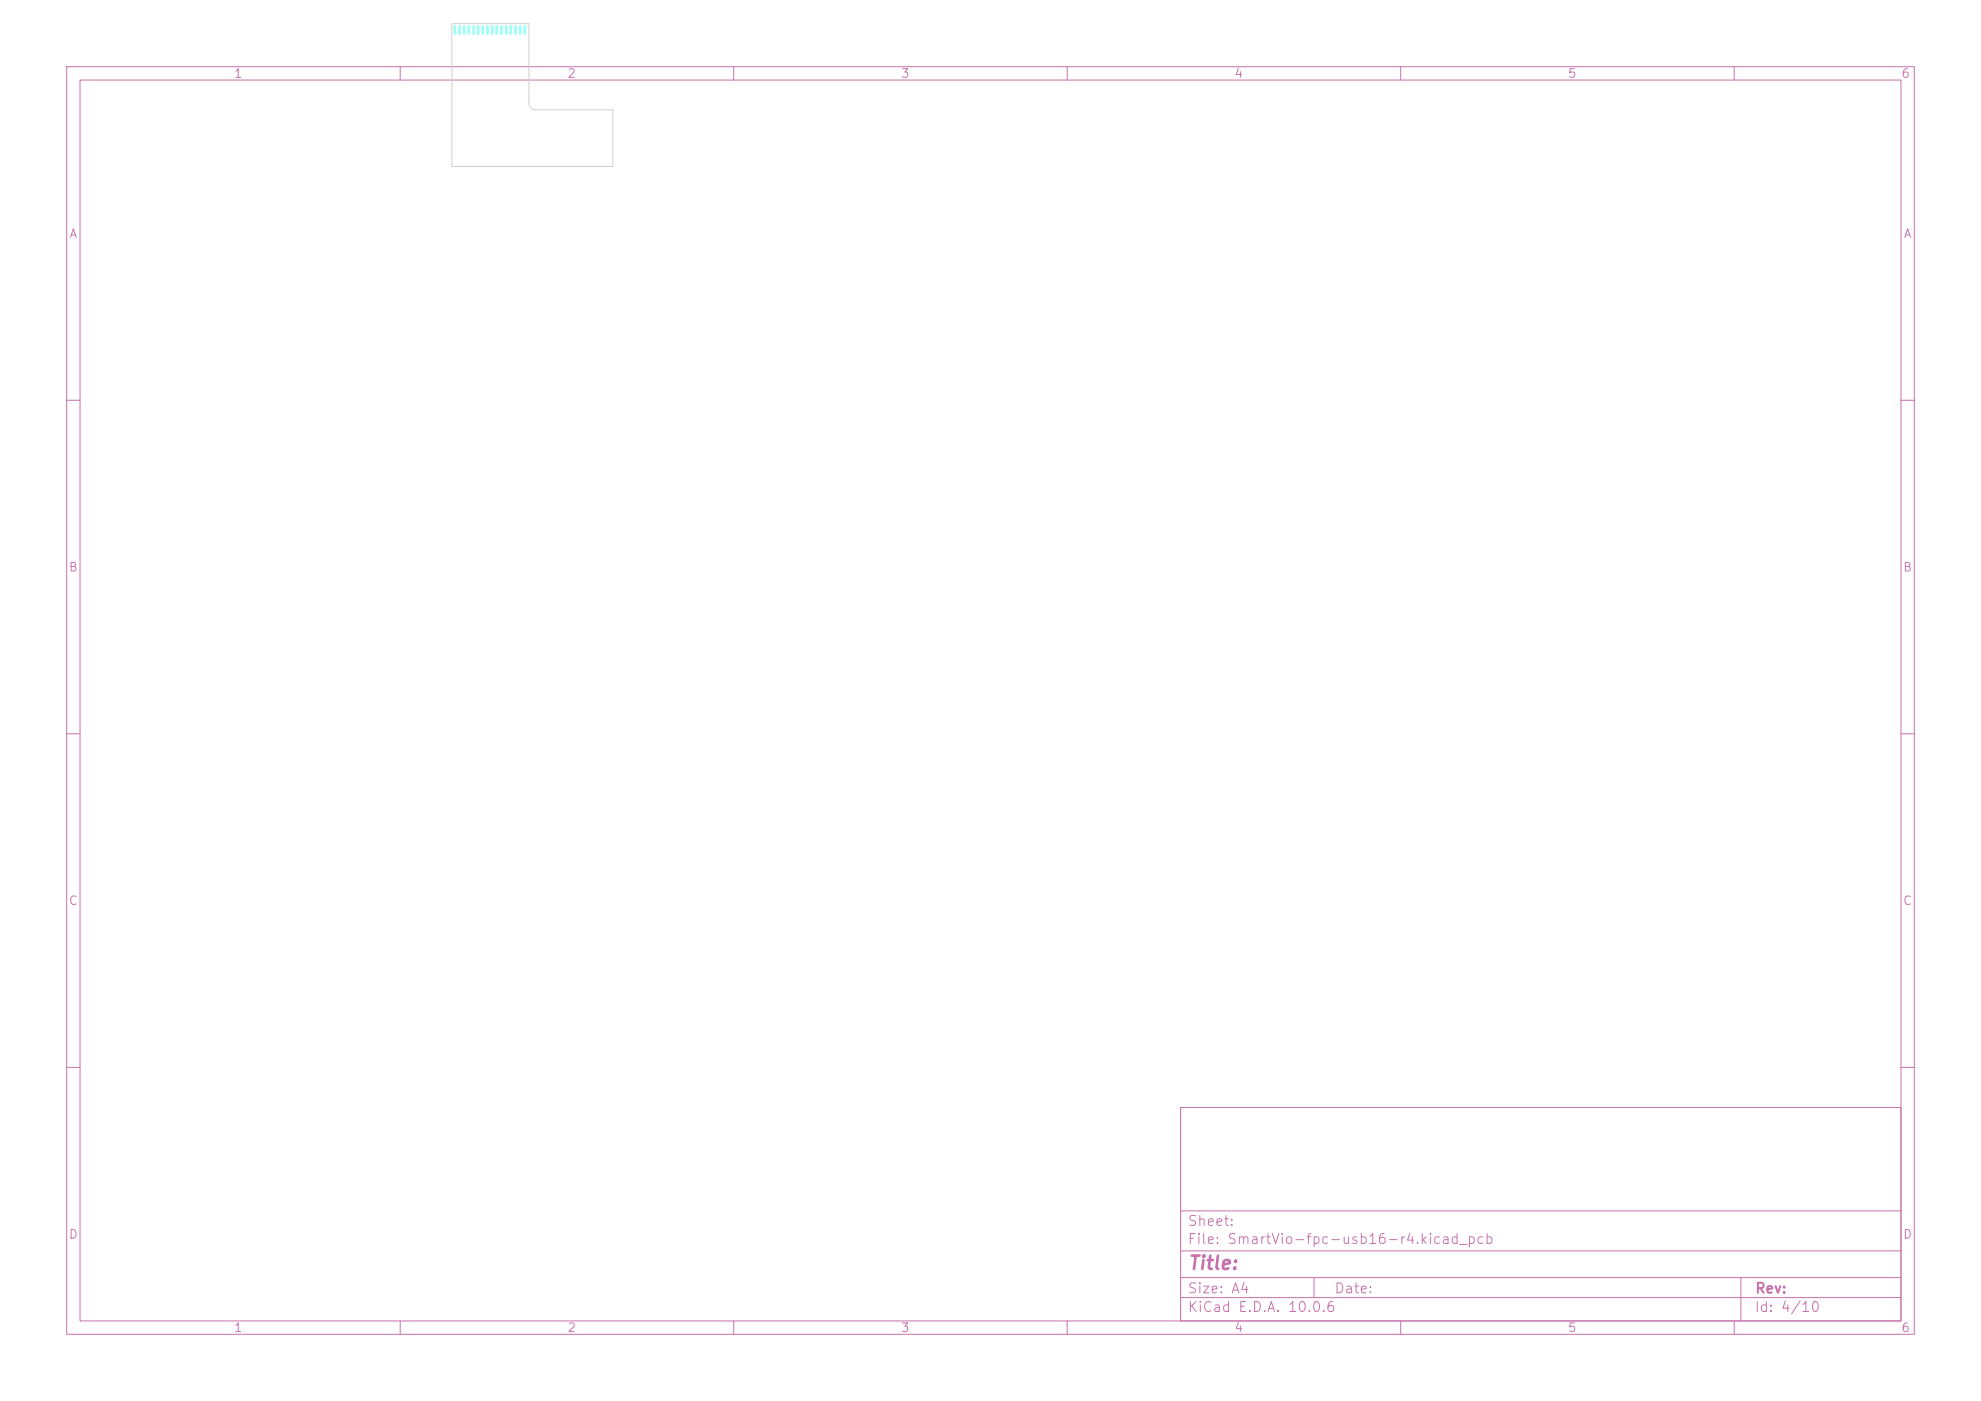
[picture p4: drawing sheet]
<svg xmlns="http://www.w3.org/2000/svg" width="297mm" height="210mm" viewBox="0 0 297 210" stroke-linecap="round" stroke-linejoin="round" font-family="sans-serif">
<defs><g id="words">
<text font-size="2" fill="#c872ab" x="178" y="190.8">Title:</text>
<g font-size="1.5" fill="#c872ab">
<text x="178" y="184.1">Sheet:</text>
<text x="178" y="186.8">File: SmartVio-fpc-usb16-r4.kicad_pcb</text>
<text x="178" y="197">KiCad E.D.A. 10.0.6</text>
<text x="178" y="194.2">Size: A4</text>
<text x="200" y="194.2">Date:</text>
<text x="263" y="197">Id: 4/10</text>
<text x="263" y="194.2">Rev:</text>
</g>
<g font-size="1.3" fill="#c872ab">
<text x="35" y="12">1</text>
<text x="85" y="12">2</text>
<text x="135" y="12">3</text>
<text x="185" y="12">4</text>
<text x="235" y="12">5</text>
<text x="285" y="12">6</text>
<text x="10.3" y="36">A</text>
<text x="285.3" y="36">A</text>
<text x="10.2" y="86">B</text>
<text x="285.2" y="86">B</text>
<text x="10.2" y="136">C</text>
<text x="285.2" y="136">C</text>
<text x="10.2" y="186">D</text>
<text x="285.2" y="186">D</text>
<text x="35" y="200">1</text>
<text x="85" y="200">2</text>
<text x="135" y="200">3</text>
<text x="185" y="200">4</text>
<text x="235" y="200">5</text>
<text x="285" y="200">6</text>
</g>
</g></defs>
<g fill="none" stroke="#c872ab" stroke-width=".15">
<path d="M10 10h277v190h-277zM12 12h273v186h-273zM60 10v2M110 10v2M160 10v2M210 10v2M260 10v2M10 60h2M285 60h2M10 110h2M285 110h2M10 160h2"/>
<path d="M177 166h108v32h-108zM285 160h2M60 198v2M110 198v2M160 198v2M177 194.5h108M177 191.5h108M177 187.5h108M177 181.5h108M197 191.5v3M210 198v2M260 198v2"/>
<path d="M261 191.5v6.5"/>
</g>
<g fill="#9afff8">
<path d="M68 3.8h.4v1.4h-.4z"/>
<path d="M68.7 3.8h.4v1.4h-.4z"/>
<path d="M69.4 3.8h.4v1.4h-.4z"/>
<path d="M70.1 3.8h.4v1.4h-.4z"/>
<path d="M70.8 3.8h.4v1.4h-.4z"/>
<path d="M71.5 3.8h.4v1.4h-.4z"/>
<path d="M72.2 3.8h.4v1.4h-.4z"/>
<path d="M72.9 3.8h.4v1.4h-.4z"/>
<path d="M73.6 3.8h.4v1.4h-.4z"/>
<path d="M74.3 3.8h.4v1.4h-.4z"/>
<path d="M75 3.8h.4v1.4h-.4z"/>
<path d="M75.7 3.8h.4v1.4h-.4z"/>
<path d="M76.4 3.8h.4v1.4h-.4z"/>
<path d="M77.1 3.8h.4v1.4h-.4z"/>
<path d="M77.8 3.8h.4v1.4h-.4z"/>
<path d="M78.5 3.8h.4v1.4h-.4z"/>
</g>
<path d="M67.7 3.6h11.6v11.9a1 1 0 0 0 1 1h11.6v8.5h-24.2z" fill="none" stroke="#d0d2cd" stroke-width=".15"/>
<use href="#words"/>
</svg>
